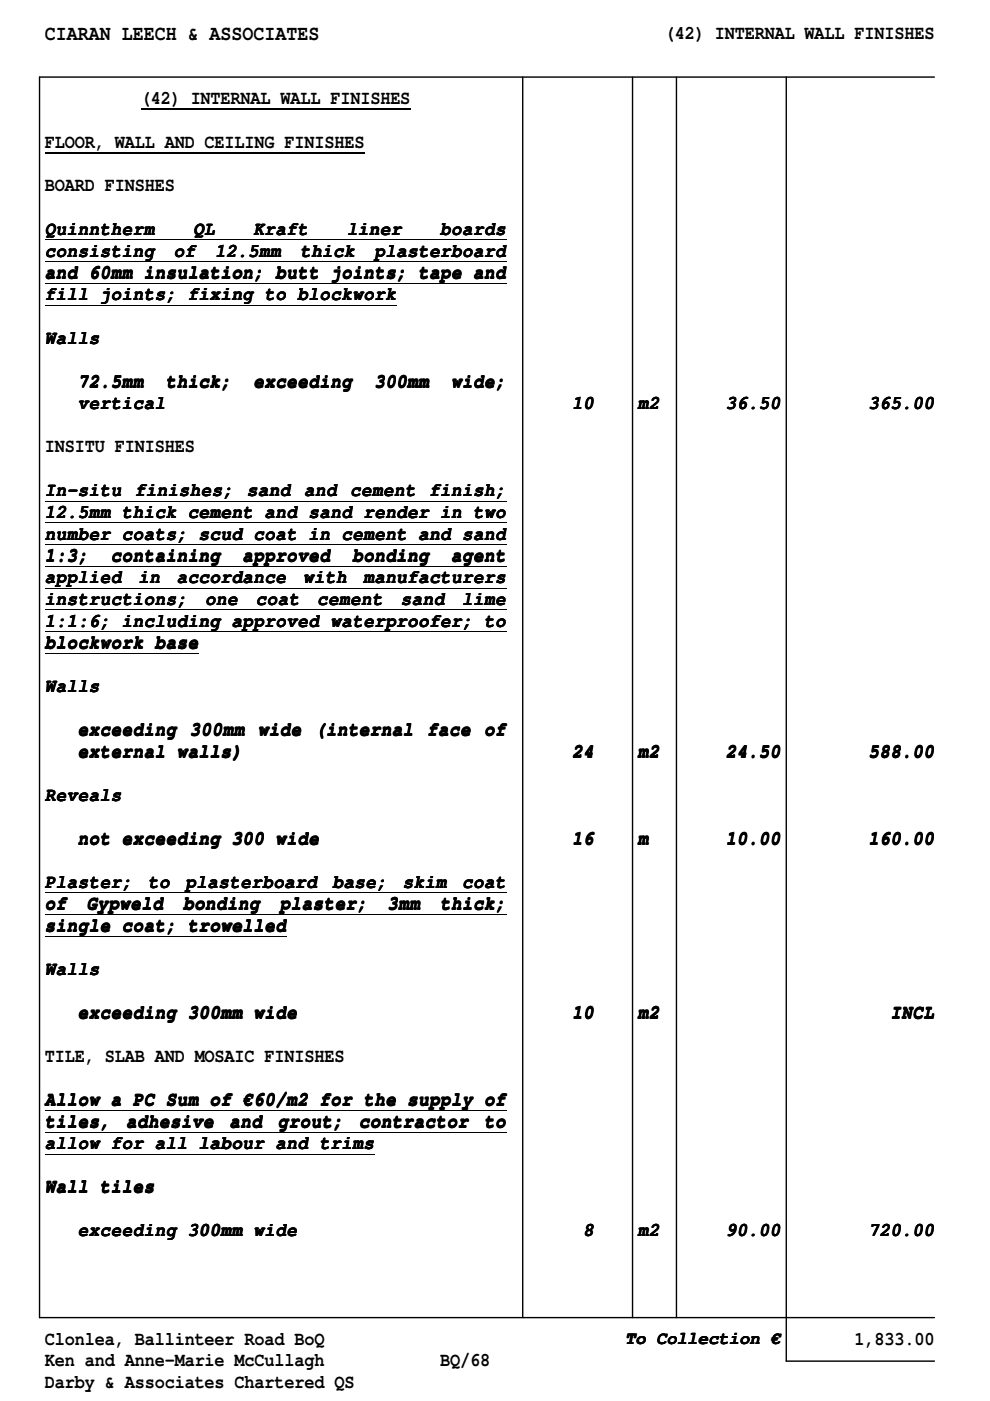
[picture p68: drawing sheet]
<svg xmlns="http://www.w3.org/2000/svg" width="210mm" height="297mm" viewBox="0 0 210 297" stroke-linecap="round" stroke-linejoin="round" font-family="sans-serif">
<defs><g id="words">
<text font-size="4.4" x="9.5" y="8.5">CIARAN LEECH &amp; ASSOCIATES</text>
<g font-size="4.1">
<text x="141" y="8.2">(42) INTERNAL WALL FINISHES</text>
<text x="29.8" y="22.1">(42) INTERNAL WALL FINISHES</text>
<text x="9.5" y="31.3">FLOOR, WALL AND CEILING FINISHES</text>
<text x="9.5" y="40.5">BOARD FINSHES</text>
<text x="9.6" y="49.8">Quinntherm</text>
<text x="41.1" y="49.8">QL</text>
<text x="53.8" y="49.8">Kraft</text>
<text x="73.7" y="49.8">liner</text>
<text x="93.4" y="49.8">boards</text>
<text x="9.6" y="54.4">consisting</text>
<text x="9.6" y="59">and 60mm insulation; butt joints; tape and</text>
<text x="37" y="54.4">of</text>
<text x="45.7" y="54.4">12.5mm</text>
<text x="63.8" y="54.4">thick</text>
<text x="79.5" y="54.4">plasterboard</text>
<text x="9.6" y="63.6">fill joints; fixing to blockwork</text>
<text x="9.6" y="72.9">Walls</text>
<text x="16.6" y="82.1">72.5mm</text>
<text x="35.2" y="82.1">thick;</text>
<text x="53.8" y="82.1">exceeding</text>
<text x="79.5" y="82.1">300mm</text>
<text x="95.8" y="82.1">wide;</text>
<text x="16.6" y="86.7">vertical</text>
<text x="121.3" y="86.7">10</text>
<text x="135.3" y="86.8">m2</text>
<text x="153.9" y="86.8">36.50</text>
<text x="184.1" y="86.8">365.00</text>
<text x="9.5" y="95.9">INSITU FINISHES</text>
<text x="9.6" y="105.2">In-situ</text>
<text x="28.7" y="105.2">finishes;</text>
<text x="52.5" y="105.2">sand and cement</text>
<text x="91.1" y="105.2">finish;</text>
<text x="9.6" y="109.8">12.5mm thick cement and sand render in two</text>
<text x="9.6" y="114.4">number coats; scud coat in cement and sand</text>
<text x="9.6" y="119">1:3;</text>
<text x="23.6" y="119">containing</text>
<text x="51.5" y="119">approved</text>
<text x="74.8" y="119">bonding</text>
<text x="95.8" y="119">agent</text>
<text x="9.6" y="123.6">applied</text>
<text x="29.4" y="123.6">in</text>
<text x="37.5" y="123.6">accordance</text>
<text x="64.3" y="123.6">with</text>
<text x="77.1" y="123.6">manufacturers</text>
<text x="9.6" y="128.2">instructions;</text>
<text x="43.6" y="128.2">one</text>
<text x="54.3" y="128.2">coat</text>
<text x="67.4" y="128.2">cement</text>
<text x="85" y="128.2">sand</text>
<text x="98.1" y="128.2">lime</text>
<text x="9.6" y="132.8">1:1:6; including approved waterproofer; to</text>
<text x="9.6" y="137.5">blockwork base</text>
<text x="9.6" y="146.7">Walls</text>
<text x="16.6" y="155.9">exceeding 300mm wide</text>
<text x="66.9" y="155.9">(internal</text>
<text x="90.6" y="155.9">face</text>
<text x="102.7" y="155.9">of</text>
<text x="16.6" y="160.5">external walls)</text>
<text x="121.3" y="160.5">24</text>
<text x="135.3" y="160.6">m2</text>
<text x="153.9" y="160.6">24.50</text>
<text x="184.1" y="160.6">588.00</text>
<text x="9.6" y="169.8">Reveals</text>
<text x="16.6" y="179">not exceeding 300 wide</text>
<text x="121.3" y="179">16</text>
<text x="135.3" y="179.1">m</text>
<text x="153.9" y="179.1">10.00</text>
<text x="184.1" y="179.1">160.00</text>
<text x="9.6" y="188.2">Plaster;</text>
<text x="31.5" y="188.2">to</text>
<text x="39.4" y="188.2">plasterboard</text>
<text x="70.6" y="188.2">base;</text>
<text x="85.5" y="188.2">skim</text>
<text x="98.1" y="188.2">coat</text>
<text x="9.6" y="192.8">of</text>
<text x="9.6" y="197.4">single coat; trowelled</text>
<text x="18.5" y="192.8">Gypweld</text>
<text x="38.9" y="192.8">bonding</text>
<text x="59.4" y="192.8">plaster;</text>
<text x="82.3" y="192.8">3mm</text>
<text x="93.4" y="192.8">thick;</text>
<text x="9.6" y="206.7">Walls</text>
<text x="16.6" y="215.9">exceeding 300mm wide</text>
<text x="121.3" y="215.9">10</text>
<text x="135.3" y="216">m2</text>
<text x="188.8" y="216">INCL</text>
<text x="9.5" y="225.1">TILE, SLAB AND MOSAIC FINISHES</text>
<text x="9.6" y="234.4">Allow a PC Sum of €60/m2 for the supply of</text>
<text x="9.6" y="239">tiles,</text>
<text x="26.8" y="239">adhesive</text>
<text x="48.7" y="239">and</text>
<text x="59" y="239">grout;</text>
<text x="76.2" y="239">contractor</text>
<text x="102.7" y="239">to</text>
<text x="9.6" y="243.6">allow for all labour and trims</text>
<text x="9.6" y="252.8">Wall tiles</text>
<text x="16.6" y="262">exceeding 300mm wide</text>
<text x="123.6" y="262">8</text>
<text x="135.3" y="262.1">m2</text>
<text x="153.9" y="262.1">90.00</text>
<text x="184.1" y="262.1">720.00</text>
<text x="9.5" y="285.1">Clonlea, Ballinteer Road BoQ</text>
<text x="181.2" y="285.1">1,833.00</text>
<text x="9.5" y="289.7">Ken and Anne-Marie McCullagh</text>
<text x="93.3" y="289.7">BQ/68</text>
<text x="9.5" y="294.3">Darby &amp; Associates Chartered QS</text>
</g>
<text font-size="3.8" x="132.6" y="284.9">To Collection €</text>
</g></defs>
<path d="M110.8 16.3v263.1M134.1 16.3v263.1M143.4 16.3v263.1M166.7 16.3v272.3h31.4M198.1 16.3h-189.7v263.1h189.7" fill="none" stroke="#000" stroke-width=".3"/>
<path d="M9.5 32.4h67.8M29.8 23.2h57.2" fill="none" stroke="#000" stroke-width=".42"/>
<g fill="none" stroke="#000" stroke-width=".21">
<path d="M9.5 50.9h97.8M9.5 55.5h97.8M9.5 60.1h97.8M9.5 64.7h74.5M9.5 106.3h97.8M9.5 110.9h97.8M9.5 115.5h97.8M9.5 120.1h97.8M9.5 124.7h97.8M9.5 129.3h97.8M9.5 133.9h97.8M9.5 138.6h32.6"/>
<path d="M9.5 189.3h97.8M9.5 193.9h97.8M9.5 198.5h51.2M9.5 235.5h97.8M9.5 240.1h97.8M9.5 244.7h69.9"/>
</g>
<use href="#words"/>
</svg>
